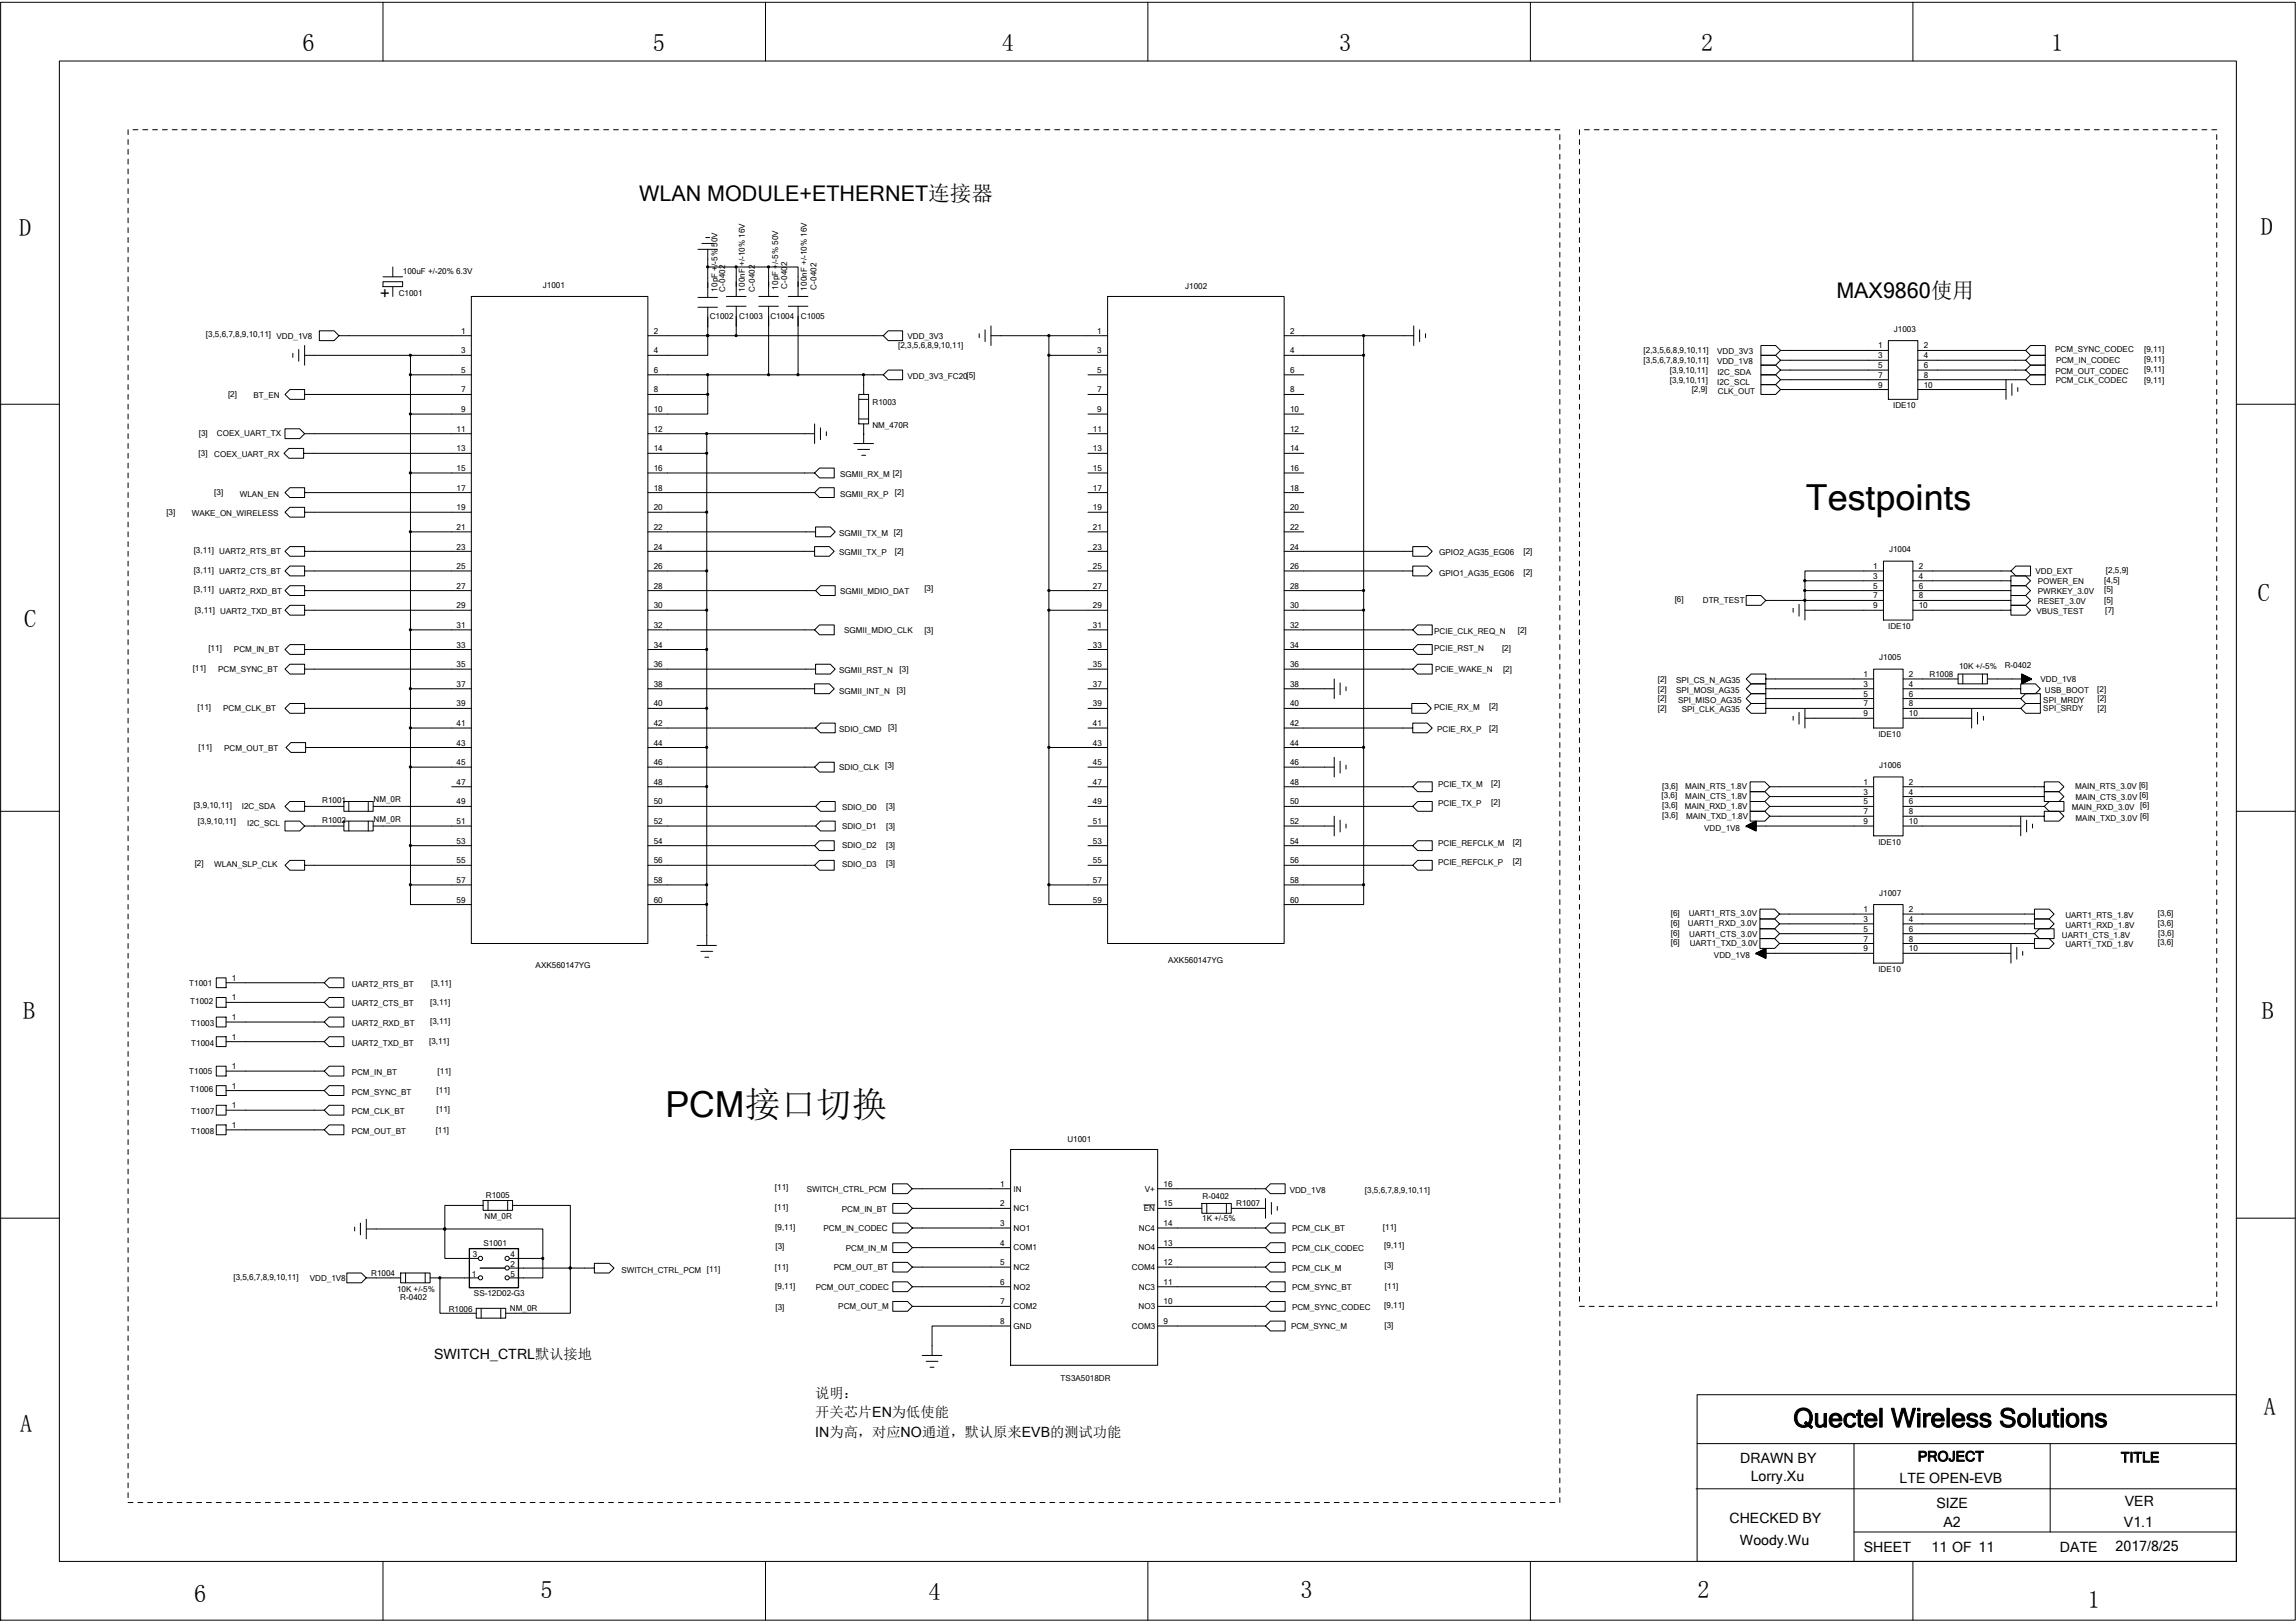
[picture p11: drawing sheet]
<svg xmlns="http://www.w3.org/2000/svg" width="297mm" height="210mm" viewBox="0 0 297 210" stroke-linecap="round" stroke-linejoin="round" font-family="sans-serif">
<defs><g id="words">
<g font-size="4.6">
<text x="233.6" y="66">Testpoints</text>
<text x="86.1" y="144.5">PCM接口切换</text>
</g>
<text font-size="3.4" x="232" y="184.6">Quectel Wireless Solutions</text>
<g font-size="3.2">
<text x="39.2" y="6.6">6</text>
<text x="84.5" y="6.6">5</text>
<text x="129.6" y="6.6">4</text>
<text x="173.2" y="6.6">3</text>
<text x="220.1" y="6.6">2</text>
<text x="265.4" y="6.6">1</text>
<text x="2.5" y="30.5">D</text>
<text x="292.5" y="30.4">D</text>
<text x="292.1" y="77.8">C</text>
<text x="3.1" y="81.1">C</text>
<text x="3" y="131.8">B</text>
<text x="292.6" y="131.8">B</text>
<text x="2.6" y="185.3">A</text>
<text x="292.9" y="183.1">A</text>
<text x="25.1" y="207.3">6</text>
<text x="69.9" y="206.8">5</text>
<text x="120.1" y="207">4</text>
<text x="168.2" y="206.8">3</text>
<text x="219.6" y="206.8">2</text>
<text x="270.1" y="208">1</text>
</g>
<g font-size="2.8">
<text x="82.7" y="26">WLAN MODULE+ETHERNET连接器</text>
<text x="237.6" y="38.6">MAX9860使用</text>
</g>
<text font-size="2.2" x="50.6" y="38.5" transform="rotate(-90 50.6 38.5)">+</text>
<g font-size="1.8">
<text x="56.2" y="175.9">SWITCH_CTRL默认接地</text>
<text x="105.5" y="180.8">说明：</text>
<text x="105.5" y="183.4">开关芯片EN为低使能</text>
<text x="105.5" y="185.9">IN为高，对应NO通道，默认原来EVB的测试功能</text>
<text x="225.1" y="189.3">DRAWN BY</text>
<text x="226.5" y="191.6">Lorry.Xu</text>
<text x="245.7" y="191.9">LTE OPEN-EVB</text>
<text x="248.1" y="189.1">PROJECT</text>
<text x="274.4" y="189.2">TITLE</text>
<text x="223.7" y="197.1">CHECKED BY</text>
<text x="250.5" y="195.2">SIZE</text>
<text x="251.4" y="197.6">A2</text>
<text x="274.8" y="197.6">V1.1</text>
<text x="274.9" y="194.9">VER</text>
<text x="225.1" y="199.9">Woody.Wu</text>
<text x="241.1" y="200.7">SHEET</text>
<text x="249.9" y="200.7">11 OF 11</text>
<text x="266.5" y="200.7">DATE</text>
<text x="273.7" y="200.6">2017/8/25</text>
</g>
<g font-size="1">
<text x="52.1" y="35.4">100uF +/-20% 6.3V</text>
<text x="51.6" y="38.3">C1001</text>
<text x="70.2" y="37.3">J1001</text>
<text x="91.8" y="41.3">C1002</text>
<text x="92.8" y="37.7" transform="rotate(-90 92.8 37.7)">10pF +/-5% 50V</text>
<text x="93.8" y="37.7" transform="rotate(-90 93.8 37.7)">C-0402</text>
<text x="95.6" y="41.3">C1003</text>
<text x="96.4" y="37.7" transform="rotate(-90 96.4 37.7)">100nF +/-10% 16V</text>
<text x="97.6" y="37.7" transform="rotate(-90 97.6 37.7)">C-0402</text>
<text x="99.7" y="41.3">C1004</text>
<text x="100.7" y="37.5" transform="rotate(-90 100.7 37.5)">10pF +/-5% 50V</text>
<text x="101.8" y="37.3" transform="rotate(-90 101.8 37.3)">C-0402</text>
<text x="103.6" y="41.3">C1005</text>
<text x="104.4" y="37.6" transform="rotate(-90 104.4 37.6)">100nF +/-10% 16V</text>
<text x="105.6" y="37.5" transform="rotate(-90 105.6 37.5)">C-0402</text>
<text x="153.3" y="37.4">J1002</text>
<text x="26.6" y="43.5">[3,5,6,7,8,9,10,11]</text>
<text x="35.8" y="43.8">VDD_1V8</text>
<text x="59.6" y="45.7">3</text>
<text x="59.6" y="43.2">1</text>
<text x="84.6" y="43.2">2</text>
<text x="84.6" y="45.7">4</text>
<text x="116.2" y="45.1">[2,3,5,6,8,9,10,11]</text>
<text x="117.4" y="43.8">VDD_3V3</text>
<text x="142" y="45.7">3</text>
<text x="142" y="43.2">1</text>
<text x="166.9" y="43.2">2</text>
<text x="166.9" y="45.7">4</text>
<text x="212.6" y="45.7">[2,3,5,6,8,9,10,11]</text>
<text x="212.6" y="47">[3,5,6,7,8,9,10,11]</text>
<text x="222.1" y="47.1">VDD_1V8</text>
<text x="222.2" y="45.8">VDD_3V3</text>
<text x="243" y="45.1">1</text>
<text x="243" y="46.4">3</text>
<text x="243" y="47.6">5</text>
<text x="245" y="42.9">J1003</text>
<text x="248.9" y="45.1">2</text>
<text x="248.9" y="46.4">4</text>
<text x="248.9" y="47.6">6</text>
<text x="265.9" y="45.6">PCM_SYNC_CODEC</text>
<text x="266" y="46.9">PCM_IN_CODEC</text>
<text x="277.4" y="46.8">[9,11]</text>
<text x="277.4" y="45.6">[9,11]</text>
<text x="29.5" y="51.4">[2]</text>
<text x="32.8" y="51.5">BT_EN</text>
<text x="59.6" y="53.3">9</text>
<text x="59.6" y="50.8">7</text>
<text x="59.6" y="48.2">5</text>
<text x="84.6" y="48.2">6</text>
<text x="84.6" y="50.8">8</text>
<text x="84.6" y="53.3">10</text>
<text x="112.9" y="52.4">R1003</text>
<text x="117.4" y="49">VDD_3V3_FC20[5]</text>
<text x="142" y="53.3">9</text>
<text x="142" y="50.8">7</text>
<text x="142" y="48.2">5</text>
<text x="166.9" y="48.2">6</text>
<text x="166.9" y="50.8">8</text>
<text x="166.9" y="53.3">10</text>
<text x="216" y="48.2">[3,9,10,11]</text>
<text x="216" y="49.5">[3,9,10,11]</text>
<text x="218.9" y="50.8">[2,9]</text>
<text x="222.2" y="49.8">I2C_SCL</text>
<text x="222.2" y="48.5">I2C_SDA</text>
<text x="222.2" y="51">CLK_OUT</text>
<text x="243" y="48.9">7</text>
<text x="243" y="50.1">9</text>
<text x="244.9" y="52.8">IDE10</text>
<text x="248.9" y="48.9">8</text>
<text x="248.9" y="50.1">10</text>
<text x="265.9" y="48.3">PCM_OUT_CODEC</text>
<text x="266" y="49.6">PCM_CLK_CODEC</text>
<text x="277.4" y="49.5">[9,11]</text>
<text x="277.4" y="48.1">[9,11]</text>
<text x="25.7" y="59">[3]</text>
<text x="25.7" y="56.5">[3]</text>
<text x="27.7" y="59.2">COEX_UART_RX</text>
<text x="28.1" y="56.5">COEX_UART_TX</text>
<text x="59.1" y="58.4">13</text>
<text x="59.1" y="55.9">11</text>
<text x="84.6" y="55.9">12</text>
<text x="84.6" y="58.4">14</text>
<text x="112.9" y="55.3">NM_470R</text>
<text x="141.4" y="58.4">13</text>
<text x="141.4" y="55.9">11</text>
<text x="166.9" y="55.9">12</text>
<text x="166.9" y="58.4">14</text>
<text x="27.7" y="64.1">[3]</text>
<text x="31" y="64.2">WLAN_EN</text>
<text x="59.1" y="63.5">17</text>
<text x="59.1" y="60.9">15</text>
<text x="84.6" y="60.9">16</text>
<text x="84.6" y="63.5">18</text>
<text x="108.7" y="61.7">SGMII_RX_M [2]</text>
<text x="108.7" y="64.2">SGMII_RX_P</text>
<text x="115.8" y="64.1">[2]</text>
<text x="141.4" y="63.5">17</text>
<text x="141.4" y="60.9">15</text>
<text x="166.9" y="60.9">16</text>
<text x="166.9" y="63.5">18</text>
<text x="21.5" y="66.6">[3]</text>
<text x="24.8" y="66.8">WAKE_ON_WIRELESS</text>
<text x="25.1" y="71.6">[3,11] UART2_RTS_BT</text>
<text x="59.1" y="71.1">23</text>
<text x="59.1" y="68.6">21</text>
<text x="59.1" y="66">19</text>
<text x="84.6" y="66">20</text>
<text x="84.6" y="68.6">22</text>
<text x="84.6" y="71.1">24</text>
<text x="108.6" y="69.3">SGMII_TX_M</text>
<text x="108.6" y="71.8">SGMII_TX_P</text>
<text x="115.6" y="69.2">[2]</text>
<text x="115.8" y="71.7">[2]</text>
<text x="141.4" y="71.1">23</text>
<text x="141.4" y="68.6">21</text>
<text x="141.4" y="66">19</text>
<text x="166.9" y="66">20</text>
<text x="166.9" y="68.6">22</text>
<text x="166.9" y="71.1">24</text>
<text x="186.2" y="71.8">GPIO2_AG35_EG06</text>
<text x="197.1" y="71.7">[2]</text>
<text x="244.4" y="71.5">J1004</text>
<text x="25.1" y="74.1">[3,11] UART2_CTS_BT</text>
<text x="25.1" y="76.6">[3,11] UART2_RXD_BT</text>
<text x="59.1" y="76.2">27</text>
<text x="59.1" y="73.6">25</text>
<text x="84.6" y="73.6">26</text>
<text x="84.6" y="76.2">28</text>
<text x="108.7" y="76.8">SGMII_MDIO_DAT</text>
<text x="119.6" y="76.5">[3]</text>
<text x="141.4" y="76.2">27</text>
<text x="141.4" y="73.6">25</text>
<text x="166.9" y="73.6">26</text>
<text x="166.9" y="76.2">28</text>
<text x="186.2" y="74.5">GPIO1_AG35_EG06</text>
<text x="197.1" y="74.4">[2]</text>
<text x="216.7" y="77.9">[6]</text>
<text x="242.3" y="73.6">1</text>
<text x="242.3" y="74.9">3</text>
<text x="242.3" y="76.2">5</text>
<text x="242.3" y="77.4">7</text>
<text x="248.2" y="73.6">2</text>
<text x="248.2" y="74.9">4</text>
<text x="248.2" y="76.2">6</text>
<text x="248.2" y="77.4">8</text>
<text x="263.3" y="74.3">VDD_EXT</text>
<text x="263.6" y="75.5">POWER_EN</text>
<text x="263.6" y="76.8">PWRKEY_3.0V</text>
<text x="272.2" y="76.6">[5]</text>
<text x="272.2" y="75.4">[4,5]</text>
<text x="272.5" y="74.1">[2,5,9]</text>
<text x="25.2" y="79.3">[3,11] UART2_TXD_BT</text>
<text x="59.1" y="78.7">29</text>
<text x="59.1" y="81.2">31</text>
<text x="59.1" y="83.8">33</text>
<text x="84.6" y="78.7">30</text>
<text x="84.6" y="81.2">32</text>
<text x="84.6" y="83.8">34</text>
<text x="109.2" y="81.9">SGMII_MDIO_CLK</text>
<text x="119.6" y="81.9">[3]</text>
<text x="141.4" y="78.7">29</text>
<text x="141.4" y="81.2">31</text>
<text x="141.4" y="83.8">33</text>
<text x="166.9" y="78.7">30</text>
<text x="166.9" y="81.2">32</text>
<text x="166.9" y="83.8">34</text>
<text x="185.5" y="82">PCIE_CLK_REQ_N</text>
<text x="196.4" y="81.9">[2]</text>
<text x="220.3" y="78.1">DTR_TEST</text>
<text x="242.3" y="78.7">9</text>
<text x="244.3" y="81.4">IDE10</text>
<text x="248.2" y="78.7">10</text>
<text x="263.5" y="79.4">VBUS_TEST</text>
<text x="263.6" y="78.2">RESET_3.0V</text>
<text x="272.2" y="78">[5]</text>
<text x="272.3" y="79.3">[7]</text>
<text x="24.9" y="86.8">[11]</text>
<text x="27" y="84.3">[11]</text>
<text x="28.2" y="87">PCM_SYNC_BT</text>
<text x="30.3" y="84.4">PCM_IN_BT</text>
<text x="59.1" y="86.3">35</text>
<text x="59.1" y="88.9">37</text>
<text x="84.6" y="86.3">36</text>
<text x="84.6" y="88.9">38</text>
<text x="108.6" y="87.1">SGMII_RST_N</text>
<text x="108.6" y="89.7">SGMII_INT_N</text>
<text x="116" y="89.6">[3]</text>
<text x="116.4" y="86.9">[3]</text>
<text x="141.4" y="86.3">35</text>
<text x="141.4" y="88.9">37</text>
<text x="166.9" y="86.3">36</text>
<text x="166.9" y="88.9">38</text>
<text x="185.5" y="84.3">PCIE_RST_N</text>
<text x="185.7" y="86.9">PCIE_WAKE_N</text>
<text x="194.3" y="84.3">[2]</text>
<text x="194.5" y="86.9">[2]</text>
<text x="214.5" y="88.2">[2]</text>
<text x="214.5" y="89.5">[2]</text>
<text x="216.8" y="88.3">SPI_CS_N_AG35</text>
<text x="216.8" y="89.6">SPI_MOSI_AG35</text>
<text x="241.1" y="87.6">1</text>
<text x="241.1" y="88.9">3</text>
<text x="243.1" y="85.4">J1005</text>
<text x="247" y="87.6">2</text>
<text x="247" y="88.9">4</text>
<text x="249.6" y="87.6">R1008</text>
<text x="253.4" y="86.6">10K +/-5%</text>
<text x="259.4" y="86.4">R-0402</text>
<text x="264" y="88.2">VDD_1V8</text>
<text x="264.6" y="89.6">USB_BOOT</text>
<text x="271.3" y="89.5">[2]</text>
<text x="25.6" y="91.9">[11]</text>
<text x="28.9" y="92">PCM_CLK_BT</text>
<text x="59.1" y="91.4">39</text>
<text x="59.1" y="93.9">41</text>
<text x="84.6" y="91.4">40</text>
<text x="84.6" y="93.9">42</text>
<text x="108.6" y="94.7">SDIO_CMD</text>
<text x="114.9" y="94.4">[3]</text>
<text x="141.4" y="91.4">39</text>
<text x="141.4" y="93.9">41</text>
<text x="166.9" y="91.4">40</text>
<text x="166.9" y="93.9">42</text>
<text x="185.5" y="91.9">PCIE_RX_M</text>
<text x="185.9" y="94.7">PCIE_RX_P</text>
<text x="192.7" y="94.6">[2]</text>
<text x="192.7" y="91.8">[2]</text>
<text x="214.5" y="90.7">[2]</text>
<text x="214.5" y="92">[2]</text>
<text x="217.1" y="90.9">SPI_MISO_AG35</text>
<text x="217.6" y="92.2">SPI_CLK_AG35</text>
<text x="241.1" y="90.1">5</text>
<text x="241.1" y="91.4">7</text>
<text x="241.1" y="92.7">9</text>
<text x="243" y="95.3">IDE10</text>
<text x="247" y="90.1">6</text>
<text x="247" y="91.4">8</text>
<text x="247" y="92.7">10</text>
<text x="264.3" y="90.9">SPI_MRDY</text>
<text x="264.3" y="92">SPI_SRDY</text>
<text x="271.4" y="90.7">[2]</text>
<text x="271.4" y="92">[2]</text>
<text x="25.7" y="97.1">[11]</text>
<text x="29" y="97.2">PCM_OUT_BT</text>
<text x="59.1" y="96.5">43</text>
<text x="59.1" y="99">45</text>
<text x="59.1" y="101.5">47</text>
<text x="84.6" y="96.5">44</text>
<text x="84.6" y="99">46</text>
<text x="84.6" y="101.5">48</text>
<text x="108.6" y="99.6">SDIO_CLK</text>
<text x="114.5" y="99.4">[3]</text>
<text x="141.4" y="96.5">43</text>
<text x="141.4" y="99">45</text>
<text x="141.4" y="101.5">47</text>
<text x="166.9" y="96.5">44</text>
<text x="166.9" y="99">46</text>
<text x="166.9" y="101.5">48</text>
<text x="186.1" y="101.8">PCIE_TX_M</text>
<text x="192.9" y="101.6">[2]</text>
<text x="241.1" y="101.5">1</text>
<text x="243.1" y="99.4">J1006</text>
<text x="247" y="101.5">2</text>
<text x="25.1" y="104.6">[3,9,10,11]</text>
<text x="25.6" y="106.6">[3,9,10,11]</text>
<text x="31.3" y="104.7">I2C_SDA</text>
<text x="32" y="106.9">I2C_SCL</text>
<text x="41.7" y="103.9">R1001</text>
<text x="41.7" y="106.5">R1002</text>
<text x="48.3" y="103.8">NM_0R</text>
<text x="48.3" y="106.3">NM_0R</text>
<text x="59.1" y="104.1">49</text>
<text x="59.1" y="106.6">51</text>
<text x="84.6" y="104.1">50</text>
<text x="84.6" y="106.6">52</text>
<text x="108.9" y="104.8">SDIO_D0</text>
<text x="108.9" y="107.2">SDIO_D1</text>
<text x="114.6" y="104.7">[3]</text>
<text x="114.6" y="107.2">[3]</text>
<text x="141.4" y="104.1">49</text>
<text x="141.4" y="106.6">51</text>
<text x="166.9" y="104.1">50</text>
<text x="166.9" y="106.6">52</text>
<text x="186.1" y="104.3">PCIE_TX_P</text>
<text x="192.9" y="104.2">[2]</text>
<text x="215" y="103.2">[3,6]</text>
<text x="215" y="104.6">[3,6]</text>
<text x="215" y="105.8">[3,6]</text>
<text x="215" y="102">[3,6]</text>
<text x="217.9" y="104.7">MAIN_RXD_1.8V</text>
<text x="218" y="102">MAIN_RTS_1.8V</text>
<text x="218" y="103.3">MAIN_CTS_1.8V</text>
<text x="218.1" y="106">MAIN_TXD_1.8V</text>
<text x="220.5" y="107.5">VDD_1V8</text>
<text x="241.1" y="102.8">3</text>
<text x="241.1" y="104.1">5</text>
<text x="241.1" y="105.3">7</text>
<text x="241.1" y="106.6">9</text>
<text x="247" y="102.8">4</text>
<text x="247" y="104.1">6</text>
<text x="247" y="105.3">8</text>
<text x="247" y="106.6">10</text>
<text x="268" y="104.8">MAIN_RXD_3.0V</text>
<text x="268.5" y="102.1">MAIN_RTS_3.0V [6]</text>
<text x="268.5" y="106.2">MAIN_TXD_3.0V</text>
<text x="268.5" y="103.4">MAIN_CTS_3.0V [6]</text>
<text x="276.9" y="106">[6]</text>
<text x="276.9" y="104.6">[6]</text>
<text x="25.2" y="112.1">[2]</text>
<text x="27.7" y="112.2">WLAN_SLP_CLK</text>
<text x="59.1" y="109.2">53</text>
<text x="59.1" y="111.7">55</text>
<text x="84.6" y="109.2">54</text>
<text x="84.6" y="111.7">56</text>
<text x="108.9" y="109.8">SDIO_D2</text>
<text x="108.9" y="112.2">SDIO_D3</text>
<text x="114.6" y="109.8">[3]</text>
<text x="114.6" y="112.1">[3]</text>
<text x="141.4" y="109.2">53</text>
<text x="141.4" y="111.7">55</text>
<text x="166.9" y="109.2">54</text>
<text x="166.9" y="111.7">56</text>
<text x="186.1" y="112">PCIE_REFCLK_P</text>
<text x="186.1" y="109.4">PCIE_REFCLK_M</text>
<text x="195.7" y="111.8">[2]</text>
<text x="195.7" y="109.3">[2]</text>
<text x="243" y="109.3">IDE10</text>
<text x="59.1" y="114.2">57</text>
<text x="59.1" y="116.8">59</text>
<text x="84.6" y="114.2">58</text>
<text x="84.6" y="116.8">60</text>
<text x="141.4" y="114.2">57</text>
<text x="141.4" y="116.8">59</text>
<text x="166.9" y="114.2">58</text>
<text x="166.9" y="116.8">60</text>
<text x="216.2" y="118.5">[6]</text>
<text x="216.2" y="119.8">[6]</text>
<text x="218.4" y="119.8">UART1_RXD_3.0V</text>
<text x="218.5" y="118.5">UART1_RTS_3.0V</text>
<text x="241.1" y="118">1</text>
<text x="241.1" y="119.3">3</text>
<text x="243.1" y="115.9">J1007</text>
<text x="247" y="118">2</text>
<text x="247" y="119.3">4</text>
<text x="267.2" y="118.8">UART1_RTS_1.8V</text>
<text x="279.2" y="118.5">[3,6]</text>
<text x="279.2" y="119.8">[3,6]</text>
<text x="69.3" y="125.2">AXK560147YG</text>
<text x="151.1" y="124.6">AXK560147YG</text>
<text x="216.2" y="121.2">[6]</text>
<text x="216.2" y="122.3">[6]</text>
<text x="218.5" y="121.2">UART1_CTS_3.0V</text>
<text x="218.6" y="122.4">UART1_TXD_3.0V</text>
<text x="221.7" y="124">VDD_1V8</text>
<text x="241.1" y="120.5">5</text>
<text x="241.1" y="121.8">7</text>
<text x="241.1" y="123.1">9</text>
<text x="243" y="125.8">IDE10</text>
<text x="247" y="120.5">6</text>
<text x="247" y="121.8">8</text>
<text x="247" y="123.1">10</text>
<text x="266.8" y="121.3">UART1_CTS_1.8V</text>
<text x="267.2" y="122.6">UART1_TXD_1.8V</text>
<text x="267.2" y="120">UART1_RXD_1.8V</text>
<text x="279.2" y="122.3">[3,6]</text>
<text x="279.2" y="121.2">[3,6]</text>
<text x="24.5" y="127.5">T1001</text>
<text x="24.6" y="129.9">T1002</text>
<text x="30" y="132">1</text>
<text x="30" y="129.4">1</text>
<text x="30" y="126.9">1</text>
<text x="45.5" y="127.7">UART2_RTS_BT</text>
<text x="45.5" y="130.2">UART2_CTS_BT</text>
<text x="55.6" y="130">[3,11]</text>
<text x="55.8" y="127.5">[3,11]</text>
<text x="24.7" y="132.7">T1003</text>
<text x="24.7" y="135.3">T1004</text>
<text x="30" y="134.5">1</text>
<text x="45.5" y="132.7">UART2_RXD_BT</text>
<text x="45.5" y="135.3">UART2_TXD_BT</text>
<text x="55.5" y="135.1">[3,11]</text>
<text x="55.6" y="132.5">[3,11]</text>
<text x="24.5" y="138.9">T1005</text>
<text x="24.6" y="141.3">T1006</text>
<text x="30" y="143.4">1</text>
<text x="30" y="140.8">1</text>
<text x="30" y="138.3">1</text>
<text x="45.5" y="139.1">PCM_IN_BT</text>
<text x="45.5" y="141.6">PCM_SYNC_BT</text>
<text x="56.5" y="141.5">[11]</text>
<text x="56.5" y="143.9">[11]</text>
<text x="56.6" y="138.9">[11]</text>
<text x="24.7" y="144.1">T1007</text>
<text x="24.7" y="146.7">T1008</text>
<text x="30" y="145.9">1</text>
<text x="45.5" y="146.7">PCM_OUT_BT</text>
<text x="45.5" y="144.1">PCM_CLK_BT</text>
<text x="56.4" y="146.5">[11]</text>
<text x="138.1" y="147.7">U1001</text>
<text x="62.9" y="155">R1005</text>
<text x="100.3" y="153.9">[11]</text>
<text x="104.4" y="154.2">SWITCH_CTRL_PCM</text>
<text x="129.4" y="153.5">1</text>
<text x="131.1" y="154.2">IN</text>
<text x="148.1" y="154.2">V+</text>
<text x="150.5" y="153.5">16</text>
<text x="155.6" y="155.2">R-0402</text>
<text x="166.9" y="154.4">VDD_1V8</text>
<text x="176.6" y="154.3">[3,5,6,7,8,9,10,11]</text>
<text x="62.5" y="161.2">S1001</text>
<text x="62.7" y="157.8">NM_0R</text>
<text x="100.3" y="156.6">[11]</text>
<text x="100.3" y="159.1">[9,11]</text>
<text x="100.3" y="161.6">[3]</text>
<text x="106.5" y="159.3">PCM_IN_CODEC</text>
<text x="108.9" y="156.8">PCM_IN_BT</text>
<text x="109.4" y="161.8">PCM_IN_M</text>
<text x="129.4" y="156.1">2</text>
<text x="129.4" y="158.6">3</text>
<text x="129.4" y="161.2">4</text>
<text x="131.1" y="156.7">NC1</text>
<text x="131.1" y="159.2">NO1</text>
<text x="131.1" y="161.8">COM1</text>
<text x="147.3" y="161.8">NO4</text>
<text x="147.3" y="159.2">NC4</text>
<text x="148" y="156.7">EN</text>
<text x="150.5" y="161.2">13</text>
<text x="150.5" y="158.6">14</text>
<text x="150.5" y="156.1">15</text>
<text x="155.5" y="158">1K +/-5%</text>
<text x="159.9" y="156.1">R1007</text>
<text x="167.2" y="161.8">PCM_CLK_CODEC</text>
<text x="167.2" y="159.3">PCM_CLK_BT</text>
<text x="178.9" y="159.1">[11]</text>
<text x="179.1" y="161.5">[9,11]</text>
<text x="30.2" y="165.6">[3,5,6,7,8,9,10,11]</text>
<text x="40.1" y="165.7">VDD_1V8</text>
<text x="48" y="165.1">R1004</text>
<text x="51.4" y="167.1">10K +/-5%</text>
<text x="61" y="165.2">1</text>
<text x="61.2" y="162.7">3</text>
<text x="61.3" y="167.7">SS-12D02-G3</text>
<text x="66.1" y="163.9">2</text>
<text x="66.1" y="162.6">4</text>
<text x="66.1" y="165.2">5</text>
<text x="80.4" y="164.7">SWITCH_CTRL_PCM [11]</text>
<text x="100.3" y="164.3">[11]</text>
<text x="100.3" y="166.7">[9,11]</text>
<text x="105.5" y="166.9">PCM_OUT_CODEC</text>
<text x="107.9" y="164.3">PCM_OUT_BT</text>
<text x="129.4" y="163.7">5</text>
<text x="129.4" y="166.2">6</text>
<text x="131.1" y="164.3">NC2</text>
<text x="131.1" y="166.8">NO2</text>
<text x="146.4" y="164.3">COM4</text>
<text x="147.3" y="166.8">NC3</text>
<text x="150.5" y="166.2">11</text>
<text x="150.5" y="163.7">12</text>
<text x="167.1" y="166.9">PCM_SYNC_BT</text>
<text x="167.2" y="164.4">PCM_CLK_M</text>
<text x="179.1" y="164.1">[3]</text>
<text x="179.2" y="166.7">[11]</text>
<text x="51.8" y="168.2">R-0402</text>
<text x="58.1" y="169.8">R1006</text>
<text x="66" y="169.6">NM_0R</text>
<text x="100.3" y="169.5">[3]</text>
<text x="108.5" y="169.4">PCM_OUT_M</text>
<text x="129.4" y="168.8">7</text>
<text x="129.4" y="171.3">8</text>
<text x="131.1" y="169.4">COM2</text>
<text x="131.1" y="171.9">GND</text>
<text x="146.4" y="171.9">COM3</text>
<text x="147.3" y="169.4">NO3</text>
<text x="150.5" y="171.3">9</text>
<text x="150.5" y="168.8">10</text>
<text x="167" y="172">PCM_SYNC_M</text>
<text x="167.1" y="169.5">PCM_SYNC_CODEC</text>
<text x="179.1" y="169.2">[9,11]</text>
<text x="179.1" y="171.8">[3]</text>
<text x="137.2" y="178.6">TS3A5018DR</text>
</g>
</g></defs>
<g fill="none" stroke="#000" stroke-width=".13">
<path d="M.1 .3h296.8v209.3h-296.8zM7.7 7.9h281.6v194.1h-281.6zM16.6 16.8v.6M16.6 18.1v.6M16.6 19.3v.7M17.2 16.8h.6M18.5 16.8h.6M19.7 16.8h.7M21 16.8h.6M22.3 16.8h.6M23.5 16.8h.7M24.8 16.8h.6"/>
<path d="M26.1 16.8h.6M27.3 16.8h.7M28.6 16.8h.6M29.9 16.8h.6M31.2 16.8h.6M32.4 16.8h.7M33.7 16.8h.6M35 16.8h.6M36.2 16.8h.7M37.5 16.8h.6M38.8 16.8h.6M40 16.8h.7"/>
<path d="M41.3 16.8h.6M42.6 16.8h.6M43.9 16.8h.6M45.1 16.8h.7M46.4 16.8h.6M47.6 16.8h.7M48.9 16.8h.6M49.5 .3v7.6M50.2 16.8h.6M51.5 16.8h.6M52.7 16.8h.7M54 16.8h.6"/>
<path d="M55.3 16.8h.6M56.5 16.8h.7M57.8 16.8h.6M59.1 16.8h.6M60.3 16.8h.7M61.6 16.8h.6M62.9 16.8h.6M64.2 16.8h.6M65.4 16.8h.7M66.7 16.8h.6M68 16.8h.6M69.2 16.8h.6"/>
<path d="M70.5 16.8h.6M71.8 16.8h.6M73 16.8h.7M74.3 16.8h.6M75.6 16.8h.6M76.8 16.8h.7M78.1 16.8h.6M79.4 16.8h.6M80.6 16.8h.7M81.9 16.8h.6M83.2 16.8h.6M84.5 16.8h.6"/>
<path d="M85.7 16.8h.7M87 16.8h.6M88.3 16.8h.6M89.5 16.8h.7M90.8 16.8h.6M92.1 16.8h.6M93.3 16.8h.7M94.6 16.8h.6M95.9 16.8h.6M97.1 16.8h.7M98.4 16.8h.6M99 .3v7.6"/>
<path d="M99.7 16.8h.6M100.9 16.8h.7M102.2 16.8h.6M103.5 16.8h.6M104.8 16.8h.6M106 16.8h.7M107.3 16.8h.6M108.6 16.8h.6M109.8 16.8h.7M111.1 16.8h.6M112.4 16.8h.6M113.6 16.8h.7"/>
<path d="M114.9 16.8h.6M116.1 16.8h.7M117.4 16.8h.6M118.7 16.8h.6M119.9 16.8h.7M121.2 16.8h.7M122.5 16.8h.6M123.8 16.8h.6M125 16.8h.7M126.3 16.8h.6M127.6 16.8h.6M128.8 16.8h.7"/>
<path d="M130.1 16.8h.6M131.4 16.8h.6M132.6 16.8h.7M133.9 16.8h.7M135.2 16.8h.6M136.5 16.8h.6M137.7 16.8h.7M139 16.8h.6M140.2 16.8h.7M141.5 16.8h.7M142.8 16.8h.6M144.1 16.8h.6"/>
<path d="M145.3 16.8h.7M146.6 16.8h.6M147.9 16.8h.6M148.5 .3v7.6M149.1 16.8h.7M150.4 16.8h.6M151.7 16.8h.6M152.9 16.8h.7M154.2 16.8h.7M155.5 16.8h.6M156.8 16.8h.6M158 16.8h.7"/>
<path d="M159.3 16.8h.6M160.6 16.8h.6M161.8 16.8h.7M163.1 16.8h.6M164.4 16.8h.6M165.6 16.8h.7M166.9 16.8h.6M168.2 16.8h.6M169.4 16.8h.7M170.7 16.8h.6M172 16.8h.6M173.2 16.8h.7"/>
<path d="M174.5 16.8h.7M175.8 16.8h.6M177.1 16.8h.6M178.3 16.8h.7M179.6 16.8h.6M180.9 16.8h.6M182.1 16.8h.7M183.4 16.8h.6M184.7 16.8h.6M185.9 16.8h.7M187.2 16.8h.6M188.5 16.8h.6"/>
<path d="M189.7 16.8h.7M191 16.8h.6M192.3 16.8h.6M193.5 16.8h.7M194.8 16.8h.6M196.1 16.8h.6M197.4 16.8h.6M198 .3v7.6M198.6 16.8h.7M199.9 16.8h.6M201.2 16.8h.6M201.8 17.4v.7"/>
<path d="M201.8 18.7v.6M201.8 20v.6M204.3 16.8v.6M204.3 18.1v.6M204.3 19.3v.7M205 16.8h.6M206.2 16.8h.7M207.5 16.8h.6M208.8 16.8h.6M210 16.8h.7M211.3 16.8h.6M212.6 16.8h.6"/>
<path d="M213.8 16.8h.7M215.1 16.8h.6M216.4 16.8h.6M217.7 16.8h.6M218.9 16.8h.7M220.2 16.8h.6M221.5 16.8h.6M222.7 16.8h.7M224 16.8h.6M225.3 16.8h.6M226.5 16.8h.7M227.8 16.8h.6"/>
<path d="M229.1 16.8h.6M230.4 16.8h.6M231.6 16.8h.6M232.9 16.8h.6M234.1 16.8h.7M235.4 16.8h.6M236.7 16.8h.6M238 16.8h.6M239.2 16.8h.7M240.5 16.8h.6M241.8 16.8h.6M243 16.8h.7"/>
<path d="M244.3 16.8h.6M245.6 16.8h.6M246.8 16.8h.7M247.5 .3v7.6M248.1 16.8h.6M249.4 16.8h.6M250.7 16.8h.6M251.9 16.8h.7M253.2 16.8h.6M254.4 16.8h.7M255.7 16.8h.6M257 16.8h.6"/>
<path d="M258.3 16.8h.6M259.5 16.8h.7M260.8 16.8h.6M262.1 16.8h.6M263.3 16.8h.7M264.6 16.8h.6M265.9 16.8h.6M267.1 16.8h.7M268.4 16.8h.6M269.7 16.8h.6M271 16.8h.6M272.2 16.8h.7"/>
<path d="M273.5 16.8h.6M274.8 16.8h.6M276 16.8h.7M277.3 16.8h.6M278.5 16.8h.7M279.8 16.8h.6M281.1 16.8h.6M282.3 16.8h.7M283.6 16.8h.6M284.9 16.8h.6M286.1 16.8h.7M286.8 17.4v.7"/>
<path d="M286.8 18.7v.6M286.8 20v.6M16.6 20.6v.6M16.6 21.9v.6M16.6 23.1v.7M16.6 24.4v.6M16.6 25.7v.6M16.6 26.9v.7M16.6 28.2v.6M16.6 29.5v.6M16.6 30.7v.7M16.6 32v.6"/>
<path d="M16.6 33.3v.6M16.6 34.5v.7M16.6 35.8v.6M16.6 37.1v.6M16.6 38.4v.6M16.6 39.6v.7M49.5 36.4h2.6v.7h-2.6zM49.5 35.8h2.6M50.8 34.5v1.3M50.8 37.1v1.3M61 38.4h22.8v83.7h-22.8zM90.3 32.3h2.5"/>
<path d="M90.3 38.5h2.5M90.3 39.8h2.5M90.8 31.5h1.5M91.3 30.7h.5M91.6 32.3v6.2M91.6 34.5h3.6M91.6 39.8v3.6h-7.8M94 38.4h2.5M94 39.6h2.5M95.2 39.6v3.8h19.1l.6 .7h1.9v-1.3h-1.9l-.6 .6M98.2 38.4h2.5M98.2 39.6h2.5"/>
<path d="M99.4 34.5h-4.2v3.9M99.4 39.6v8.9h3.8M99.4 38.4v-3.9h3.8v3.9M102 38.4h2.5M102 39.6h2.5M103.2 39.6v8.9h8.5M143.3 38.4h22.8v83.7h-22.8zM201.8 21.2v.7M201.8 22.5v.6M201.8 23.8v.6M201.8 25v.7M201.8 26.3v.6"/>
<path d="M201.8 27.6v.6M201.8 28.8v.7M201.8 30.1v.6M201.8 31.4v.6M201.8 32.6v.7M201.8 33.9v.6M201.8 35.2v.6M201.8 36.4v.7M201.8 37.7v.7M201.8 39v.6M204.3 20.6v.6M204.3 21.9v.6"/>
<path d="M204.3 23.1v.7M204.3 24.4v.6M204.3 25.7v.6M204.3 26.9v.7M204.3 28.2v.6M204.3 29.5v.6M204.3 30.7v.7M204.3 32v.6M204.3 33.3v.6M204.3 34.5v.7M204.3 35.8v.6M204.3 37.1v.6"/>
<path d="M204.3 38.4v.6M204.3 39.6v.7M286.8 21.2v.7M286.8 22.5v.6M286.8 23.8v.6M286.8 25v.7M286.8 26.3v.6M286.8 27.6v.6M286.8 28.8v.7M286.8 30.1v.6M286.8 31.4v.6M286.8 32.6v.7"/>
<path d="M286.8 33.9v.6M286.8 35.2v.6M286.8 36.4v.7M286.8 37.7v.7M286.8 39v.6M.1 52.3h7.6M16.6 54.8v.7M16.6 56.1v.6M16.6 57.4v.6M16.6 58.7v.6M16.6 59.9v.7M16.6 40.9v.6"/>
<path d="M16.6 42.2v.6M16.6 43.4v.7M16.6 44.7v.6M16.6 46v.6M16.6 47.2v.7M16.6 48.5v.6M16.6 49.8v.6M16.6 51v.7M16.6 52.3v.6M16.6 53.6v.6M37.9 45.7v.5M38.6 45.2v1.5"/>
<path d="M39.3 58.7v.6h-1.9l-.7-.6 .7-.7h1.9v.7h21.7M39.4 51v.7h-1.9l-.6-.7 .6-.6h1.9v.6h21.6M39.4 56.1l-.6-.6h-1.9v1.2h1.9l.6-.6h21.6M39.4 46h21.6M39.4 44.7v2.5M43.9 43.4l-.7-.6h-1.9v1.3h1.9l.7-.7h17.1M53.1 53.6h7.9M53.1 48.5h7.9M53.1 46v63.4M91.4 56.1v66.2M91.4 58.7h-7.6M91.6 51v2.6h-7.8"/>
<path d="M91.6 48.5v2.5h-7.8M95.2 43.4h-3.6v2.6h-7.8M99.4 48.5h-15.6M105.4 56.1h-21.6M105.4 54.8v2.6M106.1 55.4v1.5M106.9 55.9v.5M110.5 57.4h2.5M111 58.1h1.5M111.1 51h1.3v3.8h-1.3zM111.1 54.2h1.3M111.1 51.7h1.3"/>
<path d="M111.5 58.9h.5M111.7 56.1h.1M111.7 54.8v2.6M114.3 48.5l.6-.6h1.9v1.2h-1.9l-.6-.6h-2.6v2.5M126.7 43.2v.5M127.4 42.7v1.5M128.2 42.2v2.5M128.2 43.4h15.1M135.7 46h7.6M135.7 43.4v53.3M140.8 58.7h2.5M140.8 56.1h2.5"/>
<path d="M140.8 53.6h2.5M140.8 51h2.5M140.8 48.5h2.5M166.1 58.7h2.6M166.1 56.1h2.6M166.1 53.6h2.6M166.1 51h2.6M166.1 48.5h2.6M176.4 43.4v53.3M176.4 46h-10.3M182.9 42.2v2.5M182.9 43.4h-16.8"/>
<path d="M183.7 42.7v1.5M184.4 43.2v.5M201.8 40.3v.6M201.8 41.5v.7M201.8 42.8v.6M201.8 44.1v.6M201.8 45.3v.7M201.8 46.6v.6M201.8 47.9v.6M201.8 49.1v.7M201.8 50.4v.6M201.8 51.7v.6"/>
<path d="M201.8 52.9v.7M201.8 54.2v.6M201.8 55.5v.6M201.8 56.7v.7M201.8 58v.7M201.8 59.3v.6M204.3 40.9v.6M204.3 42.2v.6M204.3 43.4v.7M204.3 44.7v.6M204.3 46v.6M204.3 47.2v.7"/>
<path d="M204.3 48.5v.6M204.3 49.8v.6M204.3 51v.7M204.3 52.3v.6M204.3 53.6v.6M204.3 54.8v.7M204.3 56.1v.6M204.3 57.4v.6M204.3 58.7v.6M204.3 59.9v.7M244.3 45.3h-13.9l-.7 .7h-1.9v-1.3h1.9l.7 .6M244.3 46.6h-13.9l-.7 .6h-1.9v-1.2h1.9l.7 .6"/>
<path d="M244.3 50.4h-13.9l-.7 .6h-1.9v-1.2h1.9l.7 .6M244.3 47.9h-13.9l-.7 .6h-1.9v-1.3h1.9l.7 .7M244.3 49.1h-13.9l-.7 .7h-1.9v-1.3h1.9l.7 .6M244.3 44.1h3.8v7.6h-3.8zM248.1 46.6h14l.6 .6h1.9v-1.2h-1.9l-.6 .6M248.1 45.3h14l.6 .7h1.9v-1.3h-1.9l-.6 .6M248.1 49.1h14l.6 .7h1.9v-1.3h-1.9l-.6 .6M248.1 47.9h14l.6 .6h1.9v-1.3h-1.9l-.6 .7M259.5 49.1v2.6M259.5 50.4h-11.4M260.3 49.6v1.6M261 50.1v.6"/>
<path d="M286.8 40.3v.6M286.8 41.5v.7M286.8 42.8v.6M286.8 44.1v.6M286.8 45.3v.7M286.8 46.6v.6M286.8 47.9v.6M286.8 49.1v.7M286.8 50.4v.6M286.8 51.7v.6M286.8 52.9v.7M286.8 54.2v.6"/>
<path d="M286.8 55.5v.6M286.8 56.7v.7M286.8 58v.7M286.8 59.3v.6M289.3 52.3h7.6M16.6 61.2v.6M16.6 62.5v.6M16.6 63.7v.7M16.6 65v.6M16.6 66.3v.6M16.6 67.5v.7M16.6 68.8v.6"/>
<path d="M16.6 70.1v.6M16.6 71.3v.7M16.6 72.6v.6M16.6 73.9v.6M16.6 75.1v.7M16.6 76.4v.6M16.6 77.7v.6M16.6 79v.6M39.4 63.7v.7h-1.9l-.6-.7 .6-.6h1.9v.6h21.6M39.4 66.3v.6h-1.9l-.6-.6 .6-.7h1.9v.7h21.6M39.4 71.3v.7h-1.9l-.6-.7 .6-.6h1.9v.6h21.6M39.4 73.9v.6h-1.9l-.6-.6 .6-.7h1.9v.7h21.6"/>
<path d="M39.4 76.4v.6h-1.9l-.6-.6 .6-.6h1.9v.6h21.6M39.4 79v.6h-1.9l-.6-.6 .6-.7h1.9v.7h21.6M53.1 68.8h7.9M53.1 61.2h7.9M91.4 79h-7.6M91.4 73.9h-7.6M91.4 66.3h-7.6M105.4 61.2l.6-.6h1.9v1.2h-1.9l-.6-.6h-21.6M105.4 63.7l.6-.6h1.9v1.3h-1.9l-.6-.7h-21.6M105.4 71.3v.7h1.9l.6-.7-.6-.6h-1.9v.6h-21.6M105.5 68.8v.6h1.9l.7-.6-.7-.6h-1.9v.6h-21.7M105.5 76.4l.6-.6h2v1.2h-2l-.6-.6h-21.7"/>
<path d="M135.7 76.4h7.6M140.8 73.9h2.5M140.8 71.3h2.5M140.8 68.8h2.5M140.8 66.3h2.5M140.8 63.7h2.5M140.8 61.2h2.5M143.3 79h-7.6M166.1 68.8h2.6M166.1 66.3h2.6M166.1 63.7h2.6M166.1 61.2h2.6"/>
<path d="M176.4 79h-10.3M176.4 76.4h-10.3M182.8 73.9v.6h1.9l.6-.6-.6-.7h-1.9v.7h-16.7M182.8 71.3v.7h1.9l.6-.7-.6-.6h-1.9v.6h-16.7M201.8 60.6v.6M201.8 61.8v.7M201.8 63.1v.6M201.8 64.4v.6M201.8 65.6v.7M201.8 66.9v.6M201.8 68.2v.6M201.8 69.4v.7"/>
<path d="M201.8 70.7v.6M201.8 72v.6M201.8 73.2v.7M201.8 74.5v.6M201.8 75.8v.6M201.8 77v.7M201.8 78.3v.7M201.8 79.6v.6M204.3 61.2v.6M204.3 62.5v.6M204.3 63.7v.7M204.3 65v.6"/>
<path d="M204.3 66.3v.6M204.3 67.5v.7M204.3 68.8v.6M204.3 70.1v.6M204.3 71.3v.7M204.3 72.6v.6M204.3 73.9v.6M204.3 75.1v.7M204.3 76.4v.6M204.3 77.7v.6M204.3 79v.6M232 78.7v.5"/>
<path d="M232.7 78.2v1.5M233.5 76.4h10.2M233.5 75.1h10.2M233.5 75.1v5.1M243.7 77.7h-15.3l-.6 .6h-1.9v-1.3h1.9l.6 .7M243.7 73.9h-10.2v1.2M243.7 79h-10.2M243.7 72.6h3.8v7.6h-3.8zM247.5 77.7h12.7v-.7h1.9l.6 .7-.6 .6h-1.9v-.6M247.5 76.4h12.7v-.6h1.9l.6 .6-.6 .6h-1.9v-.6M247.5 75.1h12.7v-.6h1.9l.6 .6-.6 .7h-1.9v-.7M247.5 79h12.7v-.7h1.9l.6 .7-.6 .6h-1.9v-.6"/>
<path d="M247.5 73.9h12.7l.6 .6h1.9v-1.3h-1.9l-.6 .7M286.8 60.6v.6M286.8 61.8v.7M286.8 63.1v.6M286.8 64.4v.6M286.8 65.6v.7M286.8 66.9v.6M286.8 68.2v.6M286.8 69.4v.7M286.8 70.7v.6M286.8 72v.6M286.8 73.2v.7"/>
<path d="M286.8 74.5v.6M286.8 75.8v.6M286.8 77v.7M286.8 78.3v.7M286.8 79.6v.6M16.6 80.2v.7M16.6 81.5v.6M16.6 82.8v.6M16.6 84v.7M16.6 85.3v.6M16.6 86.6v.6M16.6 87.8v.7"/>
<path d="M16.6 89.1v.6M16.6 90.4v.6M16.6 91.7v.6M16.6 92.9v.7M16.6 94.2v.6M16.6 95.4v.7M16.6 96.7v.6M16.6 98v.6M16.6 99.3v.6M39.4 84v.7h-1.9l-.6-.7 .6-.6h1.9v.6h21.6M39.4 86.6v.6h-1.9l-.6-.6 .6-.7h1.9v.7h21.6M39.4 91.7v.6h-1.9l-.6-.6 .6-.7h1.9v.7h21.6"/>
<path d="M39.5 96.7v.6h-1.9l-.6-.6 .6-.6h1.9v.6h21.5M53.1 81.5h7.9M53.1 89.1h7.9M53.1 94.2h7.9M53.1 99.3h7.9M91.4 84h-7.6M91.4 91.7h-7.6M91.4 96.7h-7.6M105.4 81.5l.6-.6h1.9v1.2h-1.9l-.6-.6h-21.6M105.4 89.1v.6h1.9l.6-.6-.6-.6h-1.9v.6h-21.6M105.4 99.3l.6-.7h1.9v1.3h-1.9l-.6-.6h-21.6M105.5 86.6v.6h1.9l.7-.6-.7-.7h-1.9v.7h-21.7"/>
<path d="M105.5 94.2l.6-.6h2v1.2h-2l-.6-.6h-21.7M135.7 96.7v17.8h7.6M135.7 96.7h7.6M140.8 81.5h2.5M140.8 84h2.5M140.8 86.6h2.5M140.8 89.1h2.5M140.8 91.7h2.5M140.8 94.2h2.5M140.8 99.3h2.5M172.6 89.1h-6.5M172.6 99.3h-6.5"/>
<path d="M172.6 87.8v2.6M172.6 98v2.5M173.4 88.3v1.6M173.4 98.5v1.5M174.1 88.9v.5M174.1 99v.5M176.4 96.7v17.8h-10.3M176.4 96.7h-10.3M182.6 91.7v.6h1.9l.7-.6-.7-.7h-1.9v.7h-16.5M182.8 94.2v.6h1.9l.6-.6-.6-.6h-1.9v.6h-16.7M182.8 86.6l.6-.7h1.9v1.3h-1.9l-.6-.6h-16.7M182.8 84l.6-.6h1.9v1.3h-1.9l-.6-.7h-16.7"/>
<path d="M182.8 81.5l.6-.6h1.9v1.2h-1.9l-.6-.6h-16.7M201.8 80.9v.6M201.8 82.1v.7M201.8 83.4v.6M201.8 84.7v.6M201.8 85.9v.7M201.8 87.2v.6M201.8 88.5v.6M201.8 89.7v.7M201.8 91v.7M201.8 92.3v.6M201.8 93.6v.6"/>
<path d="M201.8 94.8v.6M201.8 96.1v.6M201.8 97.3v.7M201.8 98.6v.7M201.8 99.9v.6M204.3 80.2v.7M204.3 81.5v.6M204.3 82.8v.6M204.3 84v.7M204.3 85.3v.6M204.3 86.6v.6M204.3 87.8v.7"/>
<path d="M204.3 89.1v.6M204.3 90.4v.6M204.3 91.7v.6M204.3 92.9v.7M204.3 94.2v.6M204.3 95.4v.7M204.3 96.7v.6M204.3 98v.6M204.3 99.3v.6M226.5 88.5h1.9v1.2h-1.9l-.6-.6zM228.4 90.4v.6h-1.9l-.6-.6 .6-.7h1.9v.7h14M228.4 91.7v.6h-1.9l-.6-.6 .6-.7h1.9v.7h14"/>
<path d="M232 92.7v.5M232.7 92.2v1.5M233.5 92.9h8.9M233.5 91.7v2.5M242.4 87.8h-14v-.6h-1.9l-.6 .6 .6 .7h1.9v-.7M242.4 89.1h-14M242.4 86.6h3.8v7.6h-3.8zM246.2 89.1h15.2v-.6h1.9l.7 .6-.7 .6h-1.9v-.6M246.2 90.4h15.2l.7 .6h1.9v-1.3h-1.9l-.7 .7M246.2 91.7h15.2l.7 .6h1.9v-1.3h-1.9l-.7 .7M253.3 87.8h-7.1M253.3 87.2h3.8v1.3h-3.8z"/>
<path d="M253.9 87.2v1.3M255.1 91.7v2.5M255.1 92.9h-8.9M255.8 92.2v1.5M256.5 87.2v1.3M256.6 92.7v.5M257.1 87.8h5.7l-1.2 .7v-1.3l1.2 .6h-1.2M261.6 87.3h.1v1.1M261.6 88.4h.1M261.6 88.3h.2M261.6 88.3h.3M261.6 87.4l.4 .1v.7h-.4"/>
<path d="M261.6 88.2h.5M261.6 88.1h.7M261.6 88.1h.8M261.6 88h.9M261.6 88h1M261.6 87.9h1.1M261.6 87.9h1.2M261.6 87.8h1.1M261.6 87.7h1v.2M261.6 87.7h.9v.3M261.6 87.6h.8M261.6 87.6h.7"/>
<path d="M261.6 87.5h.6M261.6 87.5h.5M261.6 87.4h.3v.9M261.6 87.3h.2M261.6 87.2v1.3M261.6 87.2v1.2M261.7 87.3v1.1M261.8 87.3v1M261.8 87.4v.9M261.9 87.4v.9M262 87.4v.8M262.1 87.5v.7"/>
<path d="M262.2 87.5v.6M262.2 87.6v.5M262.3 87.6v.5M262.4 87.6v.4M262.4 87.7v.3M262.5 87.7v.3M262.6 87.7v.2M262.7 87.8v.1M262.8 87.8h.1M286.8 80.9v.6M286.8 82.1v.7M286.8 83.4v.6"/>
<path d="M286.8 84.7v.6M286.8 85.9v.7M286.8 87.2v.6M286.8 88.5v.6M286.8 89.7v.7M286.8 91v.7M286.8 92.3v.6M286.8 93.6v.6M286.8 94.8v.6M286.8 96.1v.6M286.8 97.3v.7M286.8 98.6v.7"/>
<path d="M286.8 99.9v.6M.1 105h7.6M16.6 100.5v.7M16.6 101.8v.6M16.6 103.1v.6M16.6 104.3v.7M16.6 105.6v.6M16.6 106.9v.6M16.6 108.1v.7M16.6 109.4v.6M16.6 110.7v.6M16.6 112v.6"/>
<path d="M16.6 113.2v.7M16.6 114.5v.6M16.6 115.8v.6M16.6 117v.6M16.6 118.3v.6M16.6 119.5v.7M39.4 112v.6h-1.9l-.6-.6 .6-.7h1.9v.7h21.6M44.5 103.7h3.8v1.3h-3.8zM44.5 106.2h3.8v1.3h-3.8zM44.5 104.3h-5.1v-.6h-1.9l-.6 .6 .6 .7h1.9v-.7M44.5 106.9h-5.1l-.6 .6h-1.9v-1.3h1.9l.6 .7M45.1 103.7v1.3"/>
<path d="M45.1 106.2v1.3M47.6 103.7v1.3M47.6 106.2v1.3M48.3 104.3h12.7M48.3 106.9h12.7M53.1 114.5v2.5h7.9M53.1 109.4v5.1h7.9M53.1 109.4h7.9M58.4 101.8h2.6M91.4 101.8h-7.6M91.4 114.5h-7.6M91.4 117h-7.6"/>
<path d="M105.4 109.4l.6-.6h1.9v1.2h-1.9l-.6-.6h-21.6M105.4 112l.6-.7h1.9v1.3h-1.9l-.6-.6h-21.6M105.5 104.3l.6-.6h2v1.3h-2l-.6-.7h-21.7M105.5 106.9l.6-.7h2v1.3h-2l-.6-.6h-21.7M135.7 114.5v2.5h7.6M140.8 101.8h2.5M140.8 104.3h2.5M140.8 106.9h2.5M140.8 109.4h2.5M140.8 112h2.5M172.6 106.9h-6.5M172.6 105.6v2.5"/>
<path d="M173.4 106.1v1.5M174.1 106.6v.5M176.4 114.5v2.5h-10.3M182.8 112l.6-.7h1.9v1.3h-1.9l-.6-.6h-16.7M182.8 109.4l.6-.6h1.9v1.2h-1.9l-.6-.6h-16.7M182.8 104.3l.6-.6h1.9v1.3h-1.9l-.6-.7h-16.7M182.8 101.8l.6-.6h1.9v1.2h-1.9l-.6-.6h-16.7M201.8 101.2v.6M201.8 102.4v.7M201.8 103.7v.6M201.8 105v.6M201.8 106.2v.7"/>
<path d="M201.8 107.5v.6M201.8 108.8v.6M201.8 110v.7M201.8 111.3v.7M201.8 112.6v.6M201.8 113.9v.6M201.8 115.1v.7M201.8 116.4v.6M201.8 117.6v.7M201.8 118.9v.6M204.3 100.5v.7M204.3 101.8v.6"/>
<path d="M204.3 103.1v.6M204.3 104.3v.7M204.3 105.6v.6M204.3 106.9v.6M204.3 108.1v.7M204.3 109.4v.6M204.3 110.7v.6M204.3 112v.6M204.3 113.2v.7M204.3 114.5v.6M204.3 115.8v.6M204.3 117v.6"/>
<path d="M204.3 118.3v.6M204.3 119.5v.7M225.9 106.9h.1M225.9 106.9l1.3-.7v1.3l-1.3-.6h16.5M225.9 106.9h1.3M226 106.8v.1M226 106.9h1.2M226.1 106.8v.1M226.1 107h1.1M226.2 106.7v.3M226.2 107h1M226.3 106.7v.4h.9"/>
<path d="M226.4 106.6v.5M226.4 107.1h.8M226.5 106.6v.6h.7M226.6 106.5v.7M226.7 106.5v.8M226.7 107.3h.5M226.8 106.4v.9M226.8 107.3h.4M226.9 106.4v.9M227 106.3v1.1M227 107.4h.2M227.1 106.3v1.1"/>
<path d="M227.1 107.5h.1M227.1 107.5l.1-1.2v1.2M227.2 106.3h-.2v1.1M227.2 106.4h-.3v1h.3M227.2 106.4h-.4v.9M227.2 106.4h-.5v.9M227.2 106.5h-.6v.7h.6M227.2 106.6h-.7v.6M227.2 106.6h-.8v.5M227.2 106.7h-.9v.4M227.2 106.7h-1v.3M227.2 106.8h-1.1v.2"/>
<path d="M227.2 106.8h-1.2v.1M229 104.3l-.7-.6h-1.9v1.3h1.9l.7-.7h13.4M229 105.6l-.7-.6h-1.9v1.2h1.9l.7-.6h13.4M229 103.1l-.7-.7h-1.9v1.3h1.9l.7-.6h13.4M230.2 118.3l-.6-.7h-1.9v1.3h1.9l.6-.6h12.2M230.2 119.5l-.6-.6h-1.9v1.3h1.9l.6-.7h12.2M242.4 101.8h-13.4l-.7 .6h-1.9v-1.2h1.9l.7 .6M242.4 100.5h3.8v7.6h-3.8zM242.4 117h3.8v7.6h-3.8zM246.2 101.8h18.3v-.6h1.9l.6 .6-.6 .6h-1.9v-.6M246.2 106.9h15.2M261.4 105.6v2.5"/>
<path d="M262.2 106.1v1.5M263 106.6v.5M263.2 118.3v.6h1.9l.6-.6-.6-.7h-1.9v.7h-17M263.2 119.5v.7h1.9l.6-.7-.6-.6h-1.9v.6h-17M264.5 105.6v.6h1.9l.6-.6-.6-.6h-1.9v.6h-18.3M264.5 103.1v.6h1.9l.6-.6-.6-.7h-1.9v.7h-18.3M264.5 104.3l.6-.6h1.9v1.3h-1.9l-.6-.7h-18.3M286.8 101.2v.6M286.8 102.4v.7M286.8 103.7v.6M286.8 105v.6M286.8 106.2v.7"/>
<path d="M286.8 107.5v.6M286.8 108.8v.6M286.8 110v.7M286.8 111.3v.7M286.8 112.6v.6M286.8 113.9v.6M286.8 115.1v.7M286.8 116.4v.6M286.8 117.6v.7M286.8 118.9v.6M289.3 105h7.6M16.6 120.8v.6"/>
<path d="M16.6 122.1v.6M16.6 123.3v.7M16.6 124.6v.6M16.6 125.9v.6M16.6 127.1v.7M16.6 128.4v.7M16.6 129.7v.6M16.6 131v.6M16.6 132.2v.7M16.6 133.5v.6M16.6 134.8v.6M16.6 136v.7"/>
<path d="M16.6 137.3v.6M16.6 138.6v.6M16.6 139.8v.7M28 131.6h1.2v1.3h-1.2zM28 129.1h1.2v1.2h-1.2zM28 126.5h1.2v1.3h-1.2zM28 134.1h1.2v1.3h-1.2zM28 137.9h1.2v1.3h-1.2zM29.2 127.1h12.7l.7 .7h1.9v-1.3h-1.9l-.7 .6M29.2 129.7h12.7l.7 .6h1.9v-1.2h-1.9l-.7 .6M29.2 132.2h12.7l.7 .7h1.9v-1.3h-1.9l-.7 .6M29.2 134.8h12.7l.7 .6h1.9v-1.3h-1.9l-.7 .7"/>
<path d="M29.2 138.6h12.7l.7 .6h1.9v-1.3h-1.9l-.7 .7M90.2 122.3h2.5M90.7 123.1h1.5M91.2 123.8h.5M201.8 120.2v.6M201.8 121.4v.7M201.8 122.7v.6M201.8 124v.6M201.8 125.2v.7M201.8 126.5v.6M201.8 127.8v.6M201.8 129.1v.6"/>
<path d="M201.8 130.3v.7M201.8 131.6v.6M201.8 132.9v.6M201.8 134.1v.7M201.8 135.4v.6M201.8 136.7v.6M201.8 137.9v.7M201.8 139.2v.6M204.3 120.8v.6M204.3 122.1v.6M204.3 123.3v.7M204.3 124.6v.6"/>
<path d="M204.3 125.9v.6M204.3 127.1v.7M204.3 128.4v.7M204.3 129.7v.6M204.3 131v.6M204.3 132.2v.7M204.3 133.5v.6M204.3 134.8v.6M204.3 136v.7M204.3 137.3v.6M204.3 138.6v.6M204.3 139.8v.7"/>
<path d="M227.2 123.3h.1M227.2 123.3l1.2-.6v1.3l-1.2-.7h15.2M227.2 123.3h1.2M227.2 123.3v.1h1.2M227.3 123.3v.1M227.3 123.4h1.1M227.4 123.2v.3M227.4 123.5h1M227.5 123.2v.3M227.5 123.5h.9M227.6 123.1v.5h.8M227.7 123.1v.6h.7"/>
<path d="M227.8 123v.7M227.9 123.7h.5M227.9 123v.7M228 123.8h.4M228 122.9v.9M228.1 122.9v.9M228.2 122.8v1.1M228.3 123.9h.1M228.3 122.8v1.1M228.4 122.7v1.3M228.4 122.8h-.1v1.1M228.4 122.8h-.2v1h.2"/>
<path d="M228.4 122.9h-.3v.9h.3M228.4 122.9h-.4v.9M228.4 123h-.5v.7M228.4 123h-.6v.7M228.4 123.1h-.7v.5M228.4 123.1h-.8v.4M228.4 123.2h-.9v.3M228.4 123.3h-1v.1M228.4 123.3h-1.1v.1M230.2 120.8l-.6-.6h-1.9v1.2h1.9l.6-.6h12.2M230.2 122.1l-.6-.7h-1.9v1.3h1.9l.6-.6h12.2M260.2 122.1v2.5"/>
<path d="M260.2 123.3h-14M260.9 122.6v1.5M261.7 123.1v.5M263.2 122.1v.6h1.9l.6-.6-.6-.7h-1.9v.7h-17M263.2 120.8l.6-.6h1.9v1.2h-1.9l-.6-.6h-17M286.8 120.2v.6M286.8 121.4v.7M286.8 122.7v.6M286.8 124v.6M286.8 125.2v.7M286.8 126.5v.6M286.8 127.8v.6"/>
<path d="M286.8 129.1v.6M286.8 130.3v.7M286.8 131.6v.6M286.8 132.9v.6M286.8 134.1v.7M286.8 135.4v.6M286.8 136.7v.6M286.8 137.9v.7M286.8 139.2v.6M.1 157.6h7.6M16.6 141.1v.6M16.6 142.4v.6"/>
<path d="M16.6 143.6v.7M16.6 144.9v.6M16.6 146.2v.6M16.6 147.4v.7M16.6 148.7v.7M16.6 150v.6M16.6 151.3v.6M16.6 152.5v.7M16.6 153.8v.6M16.6 155.1v.6M16.6 156.3v.7M16.6 157.6v.6"/>
<path d="M16.6 158.9v.6M28 143h1.2v1.3h-1.2zM28 140.5h1.2v1.2h-1.2zM28 145.5h1.2v1.3h-1.2zM29.2 141.1h12.7l.7 .6h1.9v-1.2h-1.9l-.7 .6M29.2 143.6h12.7l.7 .7h1.9v-1.3h-1.9l-.7 .6M29.2 146.2h12.7l.7 .6h1.9v-1.3h-1.9l-.7 .7M45.9 158.8v.5M46.6 158.2v1.6M47.4 157.7v2.6M57.5 159v3.8h4.4M57.5 159h12.7v3.8"/>
<path d="M57.5 159h.1M62.5 156h-5v3h-10.1M62.5 155.3h3.8v1.3h-3.8zM63.1 155.3v1.3M65.7 155.3v1.3M66.3 156h7.5v13.9h-8.4M130.7 153.8h-12.7l-.6 .6h-1.9v-1.2h1.9l.6 .6M130.7 156.3h-12.7l-.6 .7h-1.9v-1.3h1.9l.6 .6M130.7 158.9h-12.7l-.6 .6h-1.9v-1.3h1.9l.6 .7M130.7 148.7h19.1v27.9h-19.1zM148 155.9h1.4M149.8 153.8h13.9l.7 .6h1.9v-1.2h-1.9l-.7 .6"/>
<path d="M149.8 158.9h13.9l.7 .6h1.9v-1.3h-1.9l-.7 .7M155.5 156.3h-5.7M155.5 155.7h3.8v1.3h-3.8zM156.1 155.7v1.3M158.7 155.7v1.3M159.3 156.3h4.4M163.7 155.1v2.5M164.5 155.6v1.5M165.2 156.1v.5M201.8 140.5v.6M201.8 141.7v.7M201.8 143v.6"/>
<path d="M201.8 144.3v.6M201.8 145.5v.7M201.8 146.8v.6M201.8 148.1v.6M201.8 149.4v.6M201.8 150.6v.7M201.8 151.9v.6M201.8 153.2v.6M201.8 154.4v.7M201.8 155.7v.6M201.8 157v.6M201.8 158.2v.7"/>
<path d="M201.8 159.5v.6M204.3 141.1v.6M204.3 142.4v.6M204.3 143.6v.7M204.3 144.9v.6M204.3 146.2v.6M204.3 147.4v.7M204.3 148.7v.7M204.3 150v.6M204.3 151.3v.6M204.3 152.5v.7M204.3 153.8v.6"/>
<path d="M204.3 155.1v.6M204.3 156.3v.7M204.3 157.6v.6M204.3 158.9v.6M286.8 150.6v.7M286.8 151.9v.6M286.8 153.2v.6M286.8 154.4v.7M286.8 155.7v.6M286.8 157v.6M286.8 158.2v.7M286.8 159.5v.6"/>
<path d="M286.8 140.5v.6M286.8 141.7v.7M286.8 143v.6M286.8 144.3v.6M286.8 145.5v.7M286.8 146.8v.6M286.8 148.1v.6M286.8 149.4v.6M289.3 157.6h7.6M16.6 160.1v.7M16.6 161.4v.7M16.6 162.7v.6"/>
<path d="M16.6 163.9v.7M16.6 165.2v.6M16.6 166.5v.6M16.6 167.7v.7M16.6 169v.7M16.6 170.3v.6M16.6 171.6v.6M16.6 172.8v.7M16.6 174.1v.6M16.6 175.4v.6M16.6 176.6v.7M16.6 177.9v.6"/>
<path d="M16.6 179.2v.6M51.8 165.3h-4.4l-.6 .7h-1.9v-1.3h1.9l.6 .6M51.8 164.7h3.8v1.3h-3.8zM52.5 164.7v1.3M55 164.7v1.3M55.6 165.3h1.3M56.9 165.3h.1M61.6 169.3h3.8v1.2h-3.8zM61.9 165.3h-5v4.6h4.7M62.2 169.3v1.2M64.8 169.3v1.2M65.9 164.1h11v-.7h1.9l.6 .7-.6 .6h-1.9v-.6"/>
<path d="M65.9 162.8h4.3M70.2 162.8v2.5h-4.3M73.8 164.1h.1M118 161.4l-.6-.6h-1.9v1.3h1.9l.6-.7h12.7M118 169l-.6-.6h-1.9v1.3h1.9l.6-.7h12.7M118 163.9l-.6-.6h-1.9v1.3h1.9l.6-.7h12.7M118 166.5l-.6-.7h-1.9v1.3h1.9l.6-.6h12.7M119.3 175.4h2.6M119.8 176.1h1.5M120.3 176.9h.5M130.7 171.6h-10.1v3.8M149.8 163.9h13.9l.7 .7h1.9v-1.3h-1.9l-.7 .6"/>
<path d="M149.8 166.5h13.9l.7 .6h1.9v-1.3h-1.9l-.7 .7M149.8 169h13.9l.7 .7h1.9v-1.3h-1.9l-.7 .6M149.8 161.4h13.9l.7 .7h1.9v-1.3h-1.9l-.7 .6M163.7 171.6l.7-.7h1.9v1.3h-1.9l-.7-.6h-13.9M201.8 160.8v.6M201.8 162.1v.6M201.8 163.3v.6M201.8 164.6v.6M201.8 165.8v.7M201.8 167.1v.6M201.8 168.4v.6M201.8 169.7v.6"/>
<path d="M201.8 170.9v.7M201.8 172.2v.6M201.8 173.5v.6M201.8 174.7v.7M201.8 176v.6M201.8 177.3v.6M201.8 178.5v.7M201.8 179.8v.6M204.3 160.1v.7M204.3 161.4v.7M204.3 162.7v.6M204.3 163.9v.7"/>
<path d="M204.3 165.2v.6M204.3 166.5v.6M204.3 167.7v.7M204.3 169h.7M205.6 169h.6M206.9 169h.6M208.1 169h.7M209.4 169h.6M210.7 169h.6M211.9 169h.7M213.2 169h.6M214.5 169h.6"/>
<path d="M215.7 169h.7M217 169h.7M218.3 169h.6M219.6 169h.6M220.8 169h.7M222.1 169h.6M223.4 169h.6M224.6 169h.7M225.9 169h.6M227.2 169h.6M228.4 169h.7M229.7 169h.7"/>
<path d="M231 169h.6M232.2 169h.7M233.5 169h.6M234.8 169h.6M236 169h.7M237.3 169h.7M238.6 169h.6M239.9 169h.6M241.1 169h.7M242.4 169h.6M243.7 169h.6M244.9 169h.7"/>
<path d="M246.2 169h.6M247.5 169h.6M248.7 169h.7M250 169h.7M251.3 169h.6M252.6 169h.6M253.8 169h.6M255.1 169h.6M256.3 169h.7M257.6 169h.7M258.9 169h.6M260.2 169h.6"/>
<path d="M261.4 169h.7M262.7 169h.6M264 169h.6M265.2 169h.7M266.5 169h.6M267.8 169h.6M269 169h.7M270.3 169h.7M271.6 169h.6M272.9 169h.6M274.1 169h.7M275.4 169h.6"/>
<path d="M276.7 169h.6M277.9 169h.6M279.2 169h.6M280.4 169h.7M281.7 169h.6M283 169h.6M284.2 169h.7M285.5 169h.6M286.8 160.8v.6M286.8 162.1v.6M286.8 163.3v.6M286.8 164.6v.6"/>
<path d="M286.8 165.8v.7M286.8 167.1v.6M286.8 168.4v.6M16.6 180.4v.7M16.6 181.7v.7M16.6 183v.6M16.6 184.3v.6M16.6 185.5v.7M16.6 186.8v.6M16.6 188v.7M16.6 189.3v.6M16.6 190.6v.6"/>
<path d="M16.6 191.9v.6M16.6 193.1v.7M16.6 194.4h.6M17.8 194.4h.7M19.1 194.4h.6M20.4 194.4h.6M21.7 194.4h.6M22.9 194.4h.6M24.2 194.4h.6M25.4 194.4h.7M26.7 194.4h.6M28 194.4h.6"/>
<path d="M29.2 194.4h.7M30.5 194.4h.7M31.8 194.4h.6M33.1 194.4h.6M34.3 194.4h.7M35.6 194.4h.6M36.9 194.4h.6M38.1 194.4h.7M39.4 194.4h.6M40.7 194.4h.6M41.9 194.4h.7M43.2 194.4h.7"/>
<path d="M44.5 194.4h.6M45.8 194.4h.6M47 194.4h.6M48.3 194.4h.6M49.5 194.4h.7M50.8 194.4h.7M52.1 194.4h.6M53.4 194.4h.6M54.6 194.4h.7M55.9 194.4h.6M57.2 194.4h.6M58.4 194.4h.7"/>
<path d="M59.7 194.4h.6M61 194.4h.6M62.2 194.4h.7M63.5 194.4h.7M64.8 194.4h.6M66.1 194.4h.6M67.3 194.4h.7M68.6 194.4h.6M69.8 194.4h.7M71.1 194.4h.7M72.4 194.4h.6M73.7 194.4h.6"/>
<path d="M74.9 194.4h.7M76.2 194.4h.6M77.5 194.4h.6M78.7 194.4h.7M80 194.4h.6M81.3 194.4h.6M82.5 194.4h.7M83.8 194.4h.7M85.1 194.4h.6M86.4 194.4h.6M87.6 194.4h.7M88.9 194.4h.6"/>
<path d="M90.2 194.4h.6M91.4 194.4h.7M92.7 194.4h.6M94 194.4h.6M95.2 194.4h.7M96.5 194.4h.6M97.8 194.4h.6M99 194.4h.7M100.3 194.4h.6M101.6 194.4h.6M102.8 194.4h.7M104.1 194.4h.7"/>
<path d="M105.4 194.4h.6M106.7 194.4h.6M107.9 194.4h.7M109.2 194.4h.6M110.5 194.4h.6M111.7 194.4h.7M113 194.4h.6M114.3 194.4h.6M115.5 194.4h.6M116.8 194.4h.6M118 194.4h.7M119.3 194.4h.6"/>
<path d="M120.6 194.4h.6M121.9 194.4h.6M123.1 194.4h.7M124.4 194.4h.6M125.7 194.4h.6M126.9 194.4h.7M128.2 194.4h.6M129.5 194.4h.6M130.7 194.4h.7M132 194.4h.6M133.3 194.4h.6M134.6 194.4h.6"/>
<path d="M135.8 194.4h.7M137.1 194.4h.6M138.4 194.4h.6M139.6 194.4h.6M140.9 194.4h.6M142.2 194.4h.6M143.4 194.4h.7M144.7 194.4h.6M146 194.4h.6M147.2 194.4h.7M148.5 194.4h.6M149.8 194.4h.6"/>
<path d="M151 194.4h.7M152.3 194.4h.6M153.6 194.4h.6M154.9 194.4h.6M156.1 194.4h.7M157.4 194.4h.6M158.7 194.4h.6M159.9 194.4h.7M161.2 194.4h.6M162.5 194.4h.6M163.7 194.4h.7M165 194.4h.6"/>
<path d="M166.3 194.4h.6M167.5 194.4h.7M168.8 194.4h.6M170.1 194.4h.6M171.3 194.4h.7M172.6 194.4h.6M173.9 194.4h.6M175.2 194.4h.6M176.4 194.4h.7M177.7 194.4h.6M179 194.4h.6M180.2 194.4h.7"/>
<path d="M181.5 194.4h.6M182.8 194.4h.6M184 194.4h.7M185.3 194.4h.6M186.6 194.4h.6M187.8 194.4h.7M189.1 194.4h.6M190.4 194.4h.6M191.6 194.4h.7M192.9 194.4h.6M194.2 194.4h.6M195.4 194.4h.7"/>
<path d="M196.7 194.4h.7M198 194.4h.6M199.3 194.4h.6M200.5 194.4h.7M201.8 181.1v.6M201.8 182.4v.6M201.8 183.6v.7M201.8 184.9v.6M201.8 186.2v.6M201.8 187.4v.6M201.8 188.7v.6M201.8 189.9v.7"/>
<path d="M201.8 191.2v.7M201.8 192.5v.6M201.8 193.8v.6M219.4 192.6h69.9M219.6 180.4h69.7v21.6h-69.7zM219.6 186.8h69.7M239.9 198.2h49.4M239.9 186.8v15.2M265.2 186.8v11.4M49.5 202v7.6M99 202v7.6M148.5 202v7.6"/>
<path d="M198 202v7.6M247.5 202v7.6"/>
<circle cx="62.2" cy="162.8" r=".28"/>
<circle cx="62.2" cy="165.3" r=".27"/>
<circle cx="65.6" cy="162.8" r=".28"/>
<circle cx="65.6" cy="164" r=".27"/>
<circle cx="65.6" cy="165.3" r=".27"/>
</g>
<path d="M60.7 161.5h6.4v5.1h-6.4zM62.1 164.1h3.2" fill="none" stroke="#000" stroke-width=".17"/>
<g fill="#000" stroke="#000" stroke-width=".13">
<path d="M91.4 34.4h.2v.2h-.2z" fill-rule="evenodd"/>
<path d="M95.1 34.4h.2v.2h-.2z" fill-rule="evenodd"/>
<path d="M99.3 34.4h.2v.2h-.2z" fill-rule="evenodd"/>
<path d="M53 45.9h.2v.2h-.2z" fill-rule="evenodd"/>
<path d="M53 48.4h.2v.2h-.2z" fill-rule="evenodd"/>
<path d="M53 53.5h.2v.2h-.2z" fill-rule="evenodd"/>
<path d="M91.3 56h.2v.2h-.2z" fill-rule="evenodd"/>
<path d="M91.3 58.5h.2v.2h-.2z" fill-rule="evenodd"/>
<path d="M91.4 48.4h.2v.2h-.2z" fill-rule="evenodd"/>
<path d="M91.4 50.9h.2v.2h-.2z" fill-rule="evenodd"/>
<path d="M91.4 43.3h.2v.2h-.2z" fill-rule="evenodd"/>
<path d="M91.4 43.3h.2v.2h-.2z" fill-rule="evenodd"/>
<path d="M95.1 43.3h.2v.2h-.2z" fill-rule="evenodd"/>
<path d="M99.3 48.4h.2v.2h-.2z" fill-rule="evenodd"/>
<path d="M103.1 48.4h.2v.2h-.2z" fill-rule="evenodd"/>
<path d="M111.6 48.4h.2v.2h-.2z" fill-rule="evenodd"/>
<path d="M135.6 43.3h.2v.2h-.2z" fill-rule="evenodd"/>
<path d="M135.6 45.9h.2v.2h-.2z" fill-rule="evenodd"/>
<path d="M176.3 43.3h.2v.2h-.2z" fill-rule="evenodd"/>
<path d="M176.3 45.9h.2v.2h-.2z" fill-rule="evenodd"/>
<path d="M53 61.1h.2v.2h-.2z" fill-rule="evenodd"/>
<path d="M53 68.7h.2v.2h-.2z" fill-rule="evenodd"/>
<path d="M91.3 66.2h.2v.2h-.2z" fill-rule="evenodd"/>
<path d="M91.3 73.8h.2v.2h-.2z" fill-rule="evenodd"/>
<path d="M91.3 78.8h.2v.2h-.2z" fill-rule="evenodd"/>
<path d="M135.6 76.3h.2v.2h-.2z" fill-rule="evenodd"/>
<path d="M135.6 78.8h.2v.2h-.2z" fill-rule="evenodd"/>
<path d="M176.3 76.3h.2v.2h-.2z" fill-rule="evenodd"/>
<path d="M176.3 78.8h.2v.2h-.2z" fill-rule="evenodd"/>
<path d="M233.4 75h.2v.2h-.2z" fill-rule="evenodd"/>
<path d="M233.4 76.3h.2v.2h-.2z" fill-rule="evenodd"/>
<path d="M233.4 77.6h.2v.2h-.2z" fill-rule="evenodd"/>
<path d="M53 81.4h.2v.2h-.2z" fill-rule="evenodd"/>
<path d="M53 89h.2v.2h-.2z" fill-rule="evenodd"/>
<path d="M53 94.1h.2v.2h-.2z" fill-rule="evenodd"/>
<path d="M53 99.1h.2v.2h-.2z" fill-rule="evenodd"/>
<path d="M91.3 83.9h.2v.2h-.2z" fill-rule="evenodd"/>
<path d="M91.3 91.5h.2v.2h-.2z" fill-rule="evenodd"/>
<path d="M91.3 96.6h.2v.2h-.2z" fill-rule="evenodd"/>
<path d="M176.3 96.6h.2v.2h-.2z" fill-rule="evenodd"/>
<path d="M53 109.3h.2v.2h-.2z" fill-rule="evenodd"/>
<path d="M53 114.4h.2v.2h-.2z" fill-rule="evenodd"/>
<path d="M91.3 101.7h.2v.2h-.2z" fill-rule="evenodd"/>
<path d="M91.3 114.4h.2v.2h-.2z" fill-rule="evenodd"/>
<path d="M91.3 116.9h.2v.2h-.2z" fill-rule="evenodd"/>
<path d="M176.3 114.4h.2v.2h-.2z" fill-rule="evenodd"/>
<path d="M57.4 158.9h.2v.2h-.2z" fill-rule="evenodd"/>
<path d="M57.4 158.9h.2v.2h-.2z" fill-rule="evenodd"/>
<path d="M56.8 165.2h.2v.2h-.2z" fill-rule="evenodd"/>
<path d="M70.1 162.7h.2v.2h-.2z" fill-rule="evenodd"/>
<path d="M73.7 163.9h.2v.2h-.2z" fill-rule="evenodd"/>
<path d="M73.7 163.9h.2v.2h-.2z" fill-rule="evenodd"/>
<circle cx="135.7" cy="96.7" r=".15"/>
<circle cx="135.7" cy="114.5" r=".15"/>
</g>
<use href="#words"/>
</svg>
